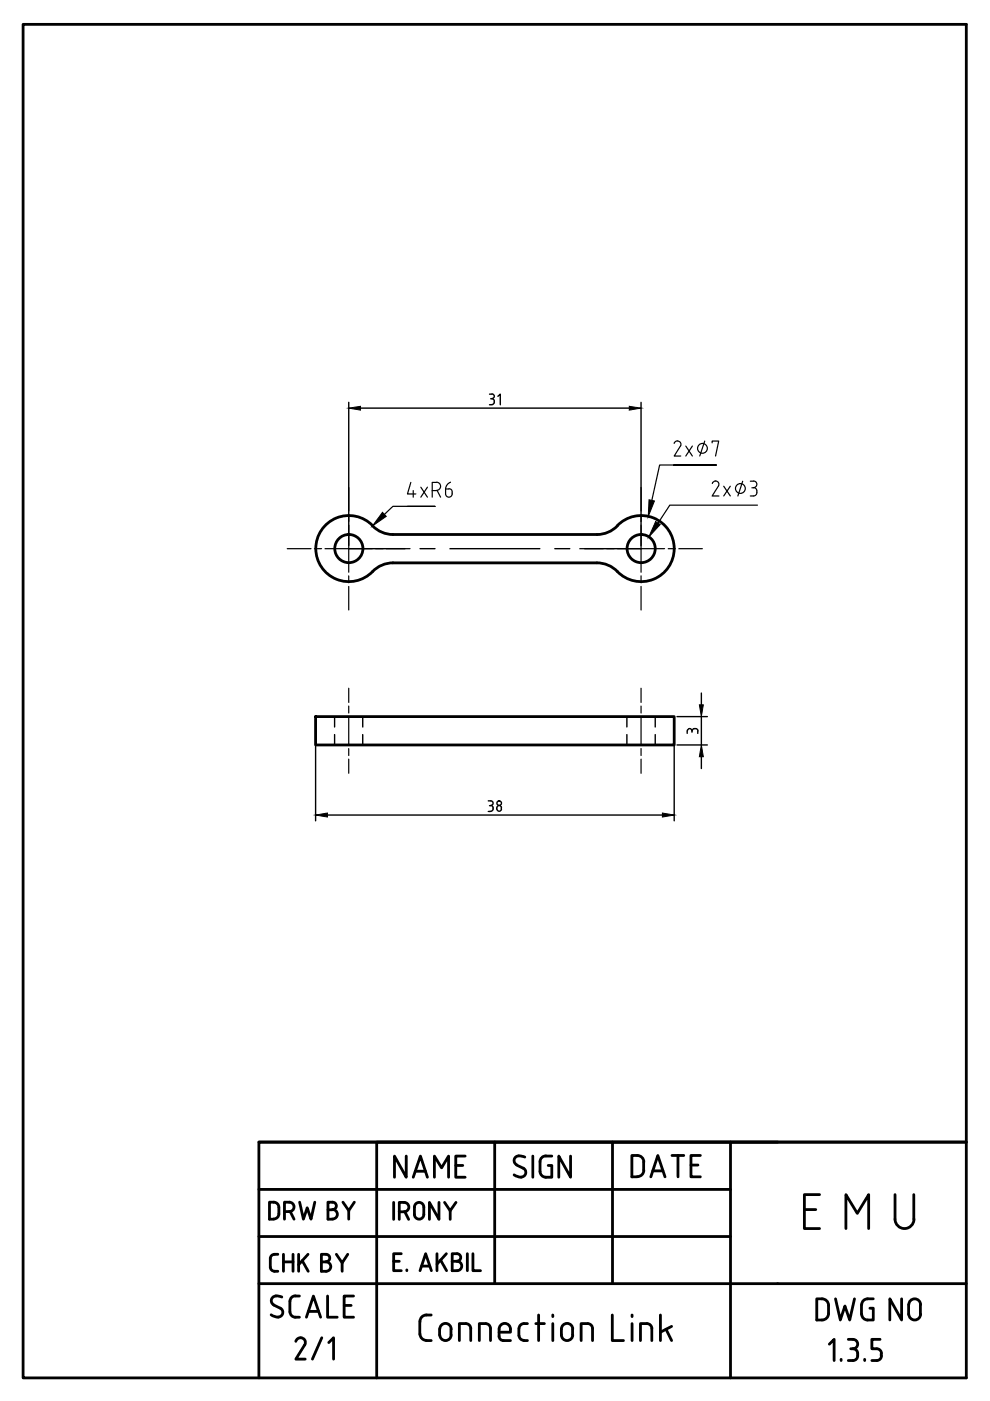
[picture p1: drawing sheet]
<svg xmlns="http://www.w3.org/2000/svg" width="210mm" height="297mm" viewBox="0 0 210 297" stroke-linecap="round" stroke-linejoin="round" font-family="sans-serif">
<!-- layer: 0 -->
<g fill="none" stroke="#000" stroke-width=".59">
<path d="M4.9 5.2h200v286.9h-200zM79 111.5l1.7 1.2 1.2 .5 1.4 .1M79 111.5a7 7 0 0 0-10-.2 7 7 0 0 0 0 10 7 7 0 0 0 10-.1M83.3 119.3h43.3l1.4 .2 1.2 .5 1.7 1.2M83.3 119.3l-1.4 .2-1.2 .5-1.7 1.2M130.9 111.5a7 7 0 0 1 10-.2 7 7 0 0 1 0 10 7 7 0 0 1-10-.1M130.9 111.5l-1.7 1.2-1.2 .5-1.4 .1h-43.3M66.9 151.9h76v6h-76zM54.9 242.1h150h-50v50M54.9 252.2h100M59.1 257.4a1.08 1.08 0 0 1-1.1 1M59.1 257.4v-1.4a1.08 1.08 0 0 0-1.1-1.1h-.9v3.6h.9"/>
<path d="M60.3 256.9h1a.99 .99 0 0 0 1-1 .99 .99 0 0 0-1-1h-1v3.6M61.5 256.9l.8 1.6M63.5 254.9l.8 3.6 .8-2.4 .8 2.4 .8-3.6M69.5 256.5h1M70.5 254.9h-1v3.6h1M70.5 254.9a.78 .78 0 0 1 .8 .8 .78 .78 0 0 1-.8 .8 .99 .99 0 0 1 1 1 .99 .99 0 0 1-1 .9M72.7 254.9l1.2 1.8 1.2-1.8M73.9 256.7v1.8M83.5 254.9v3.6M84.7 256.9h1M85.7 254.9h-1v3.6M85.7 254.9a.99 .99 0 0 1 1 1 .99 .99 0 0 1-1 1"/>
<path d="M85.8 256.9l.8 1.6M86.1 245.1v4.5l-2.5-4.5v4.5M87.6 249.6l1.5-4.5 1.5 4.5M87.9 255.9v1.6a.99 .99 0 0 0 1 1 .99 .99 0 0 0 1-1v-1.6M88 248.3h2.2M89.9 255.9a.99 .99 0 0 0-1-1 .99 .99 0 0 0-1 1M92.1 249.6v-4.5l1.5 2.5 1.5-2.5v4.5M93.1 254.9v3.6l-2.1-3.6v3.6M94.3 254.9l1.1 1.8 1.3-1.8M95.4 256.7v1.8M96.6 247.1h1.5M98.6 245.1h-2v4.5h2"/>
<path d="M104.9 242.1h-25v50M109 249.1l.7 .4 .8 .1M109.5 247l1.4 .7a.99 .99 0 0 1 .6 1.1 .99 .99 0 0 1-1 .8M110 245.1a.99 .99 0 0 0-1 .7 .99 .99 0 0 0 .5 1.1M110 245.1l1.3 .2M113 245.1v4.5M114.5 248.3a1.25 1.25 0 0 0 1.2 1.3M115.7 245.1h1.3M115.7 245.1a1.25 1.25 0 0 0-1.2 1.2v2.1M116.2 247.1h.8v2.5h-1.3M121 245.1v4.5l-2.5-4.5v4.5M129.9 242.1h-25v30.1"/>
<path d="M135.1 249.5a1.38 1.38 0 0 0 1.4-1.4v-1.7a1.3 1.3 0 0 0-1.4-1.4h-1.1v4.5h1.1M138 249.5l1.5-4.5 1.5 4.5M138.4 248.2h2.1M142.5 245h2.5M143.7 245v4.5M146.5 247h1.5M148.5 245h-2v4.5h2M154.9 242.1h-25v30.1M164.9 242.1h-110v50M170.5 256.5h2.5M173.8 253.3h-3.3v7.2h3.3M189.8 253.3v5.2"/>
<path d="M189.8 258.5a2.01 2.01 0 0 0 2 2 2.01 2.01 0 0 0 2-2M193.7 253.3v5.2M54.9 262.2h100M54.9 272.2h150M57.3 266.9v1.7a.91 .91 0 0 0 .9 .9h.7M57.5 278.8l.7 .3 .8 .2M58.5 274.7l1.3 .3M58.5 274.8a.99 .99 0 0 0-1 .8 .99 .99 0 0 0 .6 1.1l1.3 .7M58.9 265.9a1.24 1.24 0 0 0-1.5 .6l-.1 .3M59.4 277.3a.99 .99 0 0 1 .5 1.2 .99 .99 0 0 1-.9 .7M60.1 265.9v3.6M60.1 267.5h2"/>
<path d="M61.5 275.9v2.3M61.5 278.2a1.12 1.12 0 0 0 1.1 1.1h.9M62.1 265.9v3.6M62.6 274.8h.9M62.6 274.7a1.12 1.12 0 0 0-1.1 1.2M63.3 265.9v3.6M64.1 267.3l1.2 2.2M65 279.3l1.4-4.5 1.6 4.5M65.3 265.9l-2 2.2M65.4 278h2.1M69.1 267.5a.78 .78 0 0 0 .8-.8 .78 .78 0 0 0-.8-.8h-1v3.6h1a.99 .99 0 0 0 1-1 .99 .99 0 0 0-1-1h-1M69.5 274.8v4.5h2"/>
<path d="M71.3 265.9l1.2 1.9 1.2-1.9M72.5 267.8v1.7M73 276.8h1.5M75 274.8h-2v4.5h2M83.5 267.4h1.2M85.1 265.8h-1.6v3.6h1.6M86.3 269.2v.2M89.1 269.4l1.1-3.6 1.3 3.6M89.4 268.4h1.7M91.4 278.8a1.84 1.84 0 0 0-2.3 .9v.4M92.7 265.8v3.6M93.4 267.2l1.3 2.2"/>
<path d="M94.6 265.8l-1.9 2.2M96.9 267.4a.78 .78 0 0 0 .8-.8 .78 .78 0 0 0-.8-.8h-1v3.6h1a.99 .99 0 0 0 1-1 .99 .99 0 0 0-1-1h-1M99.1 265.8v3.6M100.3 265.8v3.6h1.6M114.2 278.8v5.4M117.2 278.8v.3M129.8 278.8v5.4h2.4M134 278.8v.3M140 278.8v5.4M175.7 276.8a1.38 1.38 0 0 0-1.4-1.4h-1.1v4.5a2.08 2.08 0 0 0 2.2-.6l.3-.8v-1.7M177.2 275.4l1 4.5 .9-3 1.1 3 1-4.5M179.4 260.5v-7.2l2.4 4 2.4-4v7.2"/>
<path d="M182.7 276.6v2M184.4 277.4h.8v2.5h-1.3a1.25 1.25 0 0 1-1.2-1.3M185.2 275.4h-1.3a1.25 1.25 0 0 0-1.2 1.2M191.2 275.4v4.5l-2.5-4.5v4.5M192.6 276.6v2M192.7 276.6a1.25 1.25 0 0 1 1.2-1.2 1.25 1.25 0 0 1 1.3 1.2l-.1 2M192.7 278.6a1.25 1.25 0 0 0 1.2 1.3 1.25 1.25 0 0 0 1.3-1.3M63.7 283.6a1.04 1.04 0 0 0-1 .8M63.8 283.6a.99 .99 0 0 1 .8 1.6M64.6 285.2l-1.9 3h2M68.2 283.6l-2 4.6M69.7 284.6l1-1v4.6"/>
<path d="M89 280.2v2.7M89.1 282.9a1.33 1.33 0 0 0 1.3 1.3M90.4 284.2h1M93.2 281.8v1.2M93.2 283a1.21 1.21 0 0 0 1.3 1.2 1.21 1.21 0 0 0 1.2-1.2M95.6 281.8v1.2M95.7 281.8a1.21 1.21 0 0 0-1.2-1.2 1.21 1.21 0 0 0-1.3 1.2M97.4 284.2v-3.6h1.3a1.04 1.04 0 0 1 1.1 1.1v2.5M101.6 284.2v-3.6h1.3a1.04 1.04 0 0 1 1.1 1.1v2.5M105.8 281.8v1.5a.91 .91 0 0 0 .9 .9M106.7 284.2h1.5M108.2 281.8v.6h-2.4"/>
<path d="M108.2 281.8a1.21 1.21 0 0 0-1.2-1.2 1.21 1.21 0 0 0-1.2 1.2M110 281.7v1.5M110.1 283.1a1.04 1.04 0 0 0 1 1.1M111.1 284.2h.7M111.1 280.6h.7M111.1 280.6a1.04 1.04 0 0 0-1 1.1M113.6 280.6h1.8M117.2 280.6v3.6M119 281.8v1.2M119 283a1.21 1.21 0 0 0 1.2 1.2 1.21 1.21 0 0 0 1.2-1.2M121.4 281.8v1.2M121.4 281.8a1.21 1.21 0 0 0-1.2-1.2 1.21 1.21 0 0 0-1.2 1.2"/>
<path d="M124.6 280.6h-1.4v3.6M124.6 280.6a1.04 1.04 0 0 1 1 1.1v2.5M134 280.6v3.6M137.1 280.6h-1.3v3.6M137.2 280.6a1.04 1.04 0 0 1 1 1.1v2.5M141.2 281.8l1.2 2.4M142.4 281.2l-2.4 1.2M175.8 285l1.1-1v4.5M178.3 288.2v.3M179.9 284h1a.99 .99 0 0 1 .9 1 .99 .99 0 0 1-.9 1M180.4 286h.4M180.9 286a1.12 1.12 0 0 1 .9 1.5"/>
<path d="M181.8 287.5a.99 .99 0 0 1-.9 1h-1M183.3 288.2v.3M186.6 284h-1.7v2h1a.99 .99 0 0 1 1 1M186.8 287v.5M186.9 287.5a.99 .99 0 0 1-1 1h-1"/>
<circle cx="74" cy="116.3" r="2.98"/>
<circle cx="135.9" cy="116.3" r="2.98"/>
</g>
<!-- layer: Center Lines -->
<path d="M73.9 116.3h12M89.1 116.3h3.1M95.4 116.3h19.1M117.6 116.3h3.2M124 116.3h11.9" fill="none" stroke="#000" stroke-width=".3"/>
<!-- layer: AM_7 -->
<g fill="none" stroke="#000" stroke-width=".25">
<path d="M60.9 116.3h5M66.7 116.3h1.5M68.9 116.3h10M73.9 103.3v5M73.9 109.1v1.5M73.9 111.3v10M79.7 116.3h1.5M81.9 116.3h5M122.9 116.3h5M128.7 116.3h1.5M130.9 116.3h10M135.9 103.3v5"/>
<path d="M135.9 109.1v1.5M135.9 111.3v10M141.7 116.3h1.5M143.9 116.3h5M73.9 122.1v1.5M73.9 124.3v5M135.9 122.1v1.5M135.9 124.3v5M73.9 145.9v3M73.9 149.7v1.5M73.9 151.9v6M73.9 158.7v1.5"/>
<path d="M135.9 145.9v3M135.9 149.7v1.5M135.9 151.9v6M135.9 158.7v1.5M73.9 161v3M135.9 161v3"/>
</g>
<!-- layer: Hidden Line -->
<path d="M70.9 151.9v2.2M70.9 155.7v2.2M76.9 151.9v2.2M76.9 155.7v2.2M132.9 151.9v2.2M132.9 155.7v2.2M138.9 151.9v2.2M138.9 155.7v2.2" fill="none" stroke="#000" stroke-width=".3"/>
<!-- layer: Annotations -->
<g fill="none" stroke="#000" stroke-width=".3">
<path d="M73.9 85.3v30.4M76.4 86.5h57M103.8 83.6h.5M103.8 85.8h.5M104 84.5a.63 .63 0 0 1 .8 .5 .63 .63 0 0 1-.5 .8M104.3 83.5a.49 .49 0 0 1 .5 .5 .49 .49 0 0 1-.5 .5M105.6 84l.5-.4v2.2M135.9 85.3v30.4M66.9 152.6v21.4M142.9 152.6v21.4M143.5 157.9h6.5M143.5 151.9h6.5"/>
<path d="M145.7 155v.5M145.7 155a.49 .49 0 0 1 .5-.5 .49 .49 0 0 1 .5 .5M146.7 155v.2M147.2 154.5h.3M147.2 154.5h-.2l-.2 .5M147.5 154.5h.2l.3 .5M147.9 155v.5M148.7 146.9v2.5M148.7 151.9v6M69.4 172.8h71M103.5 169.8h.6a.49 .49 0 0 1 .4 .5 .49 .49 0 0 1-.4 .5 .63 .63 0 0 1 .5 .6 .63 .63 0 0 1-.5 .6M103.5 172h.5"/>
<path d="M103.8 170.8h.2M105.3 171.3v.2M105.4 171.5a.49 .49 0 0 0 .4 .5 .49 .49 0 0 0 .5-.5M106.3 171.3v.2M106.3 171.3a.49 .49 0 0 0-.5-.5 .49 .49 0 0 0-.4 .5M148.7 160.4v2.5"/>
<circle cx="105.8" cy="170.3" r=".49"/>
</g>
<path d="M73.9 86.5l2.5-.4v.9zM133.4 86.1l2.5 .4-2.5 .5zM148.3 149.4h.8l-.4 2.5zM66.9 172.8l2.5-.4v.8zM140.4 172.4l2.5 .4-2.5 .4zM148.7 157.9l.4 2.5h-.8z" fill="#000" stroke="#000" stroke-width=".21"/>
<!-- layer: AM_5 -->
<g fill="none" stroke="#000" stroke-width=".25">
<path d="M142.9 98.6h9h-12l-1.7 7.5M143.7 93.5l-.5 .1-.3 .4M143.7 93.5a.7 .7 0 0 1 .6 1.1l-1.4 2.1h1.4M145.4 94.6l1.4 2.1M146.8 94.6l-1.4 2.1M149.4 93.5l-1 3.2M151 93.9v-.4h1.4l-.7 3.2M86.4 107.4h5.8h-8.9l-1.8 1.7M87.1 102.3l-.7 2.4h1.8M87.6 104v1.4M89.2 103.3l1.4 2.1M90.6 103.3l-1.4 2.1"/>
<path d="M91.6 104h.9M92.5 102.3h-.9v3.1M92.5 102.2a.87 .87 0 0 1 .9 .9 .87 .87 0 0 1-.9 .9M92.7 104l.7 1.4M94.5 104.7a.7 .7 0 0 0 .7 .7 .7 .7 0 0 0 .7-.7M95.2 103.7h-.7v1M95.2 103.6l.5 .2 .2 .5M95.5 102.2a1.59 1.59 0 0 0-1 1.4M95.9 104.4v.3M151.7 102a.7 .7 0 0 1 .6 1M151.7 102l-.4 .1-.3 .4M152.3 103.1l-1.3 2.1h1.4"/>
<path d="M153.4 103.1l1.4 2.1M154.8 103.1l-1.4 2.1M157.5 102l-1.1 3.2M159.1 102h.7M159.4 103.4h.4M159.8 102a.7 .7 0 0 1 .7 .7 .7 .7 0 0 1-.7 .7 .7 .7 0 0 1 .7 .7M160.5 104.1a.81 .81 0 0 1-.7 1.1h-.7M160.6 107.1h-18.6l-2.5 3.8"/>
<circle cx="148.9" cy="95.1" r="1.04"/>
<circle cx="157" cy="103.6" r="1.04"/>
</g>
<path d="M81.1 108.6l.8 .9-2.9 2zM137.6 106l1.2 .2-1.4 3.3zM139 110.6l1 .6-2.4 2.6z" fill="#000" stroke="#000" stroke-width=".21"/>
</svg>
